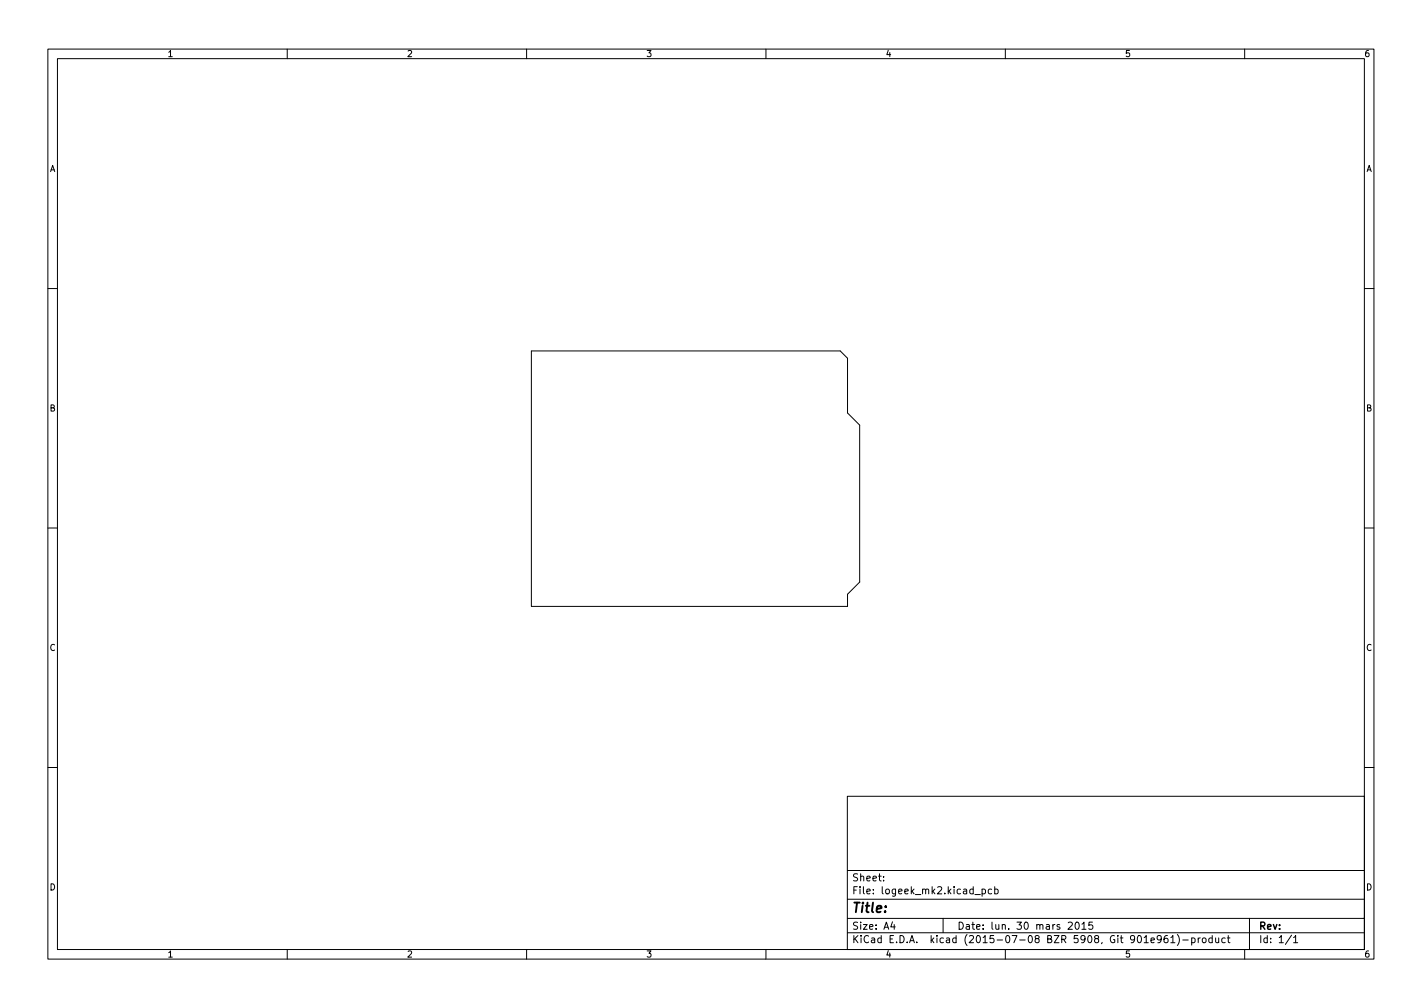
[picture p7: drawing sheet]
<svg xmlns="http://www.w3.org/2000/svg" width="297mm" height="210mm" viewBox="0 0 297 210" stroke-linecap="round" stroke-linejoin="round" font-family="sans-serif">
<defs><g id="words">
<text font-size="2.8" x="178" y="190.6">Title:</text>
<g font-size="2.1">
<text x="178" y="184">Sheet:</text>
<text x="178" y="186.7">File: logeek_mk2.kicad_pcb</text>
<text x="178" y="196.9">KiCad E.D.A. kicad (2015-07-08 BZR 5908, Git 901e961)-product</text>
<text x="178" y="194.1">Size: A4</text>
<text x="200" y="194.1">Date: lun. 30 mars 2015</text>
<text x="263" y="194.1">Rev:</text>
<text x="263" y="196.9">Id: 1/1</text>
</g>
<g font-size="1.8">
<text x="35" y="11.9">1</text>
<text x="85" y="11.9">2</text>
<text x="135" y="11.9">3</text>
<text x="185" y="11.9">4</text>
<text x="235" y="11.9">5</text>
<text x="285" y="11.9">6</text>
<text x="10.3" y="35.9">A</text>
<text x="285.3" y="35.9">A</text>
<text x="10.3" y="85.9">B</text>
<text x="285.3" y="85.9">B</text>
<text x="10.3" y="135.9">C</text>
<text x="285.3" y="135.9">C</text>
<text x="10.3" y="185.9">D</text>
<text x="285.3" y="185.9">D</text>
<text x="35" y="199.9">1</text>
<text x="85" y="199.9">2</text>
<text x="135" y="199.9">3</text>
<text x="185" y="199.9">4</text>
<text x="235" y="199.9">5</text>
<text x="285" y="199.9">6</text>
</g>
</g></defs>
<g fill="none" stroke="#000" stroke-width=".21">
<path d="M10 10.2h277v190.1h-277zM12 12.2h273v186.1h-273zM60 10.2v2M110 10.2v2M160 10.2v2M210 10.2v2M260 10.2v2M10 60.2h2M111 73.3h64.5l1.5 1.5v11.4l2.6 2.6v32.7l-2.6 2.6v2.5h-66zM285 60.2h2M10 110.2h2M285 110.2h2"/>
<path d="M10 160.2h2M177 166.3h108v32h-108zM285 160.2h2M60 198.3v2M110 198.3v2M160 198.3v2M177 194.8h108M177 191.8h108M177 187.8h108M177 181.8h108M184.6 183.8v.1M184.6 183v.1"/>
<path d="M186.4 192.5l-.3 1h.9M186.8 193v1M197 191.8v3M203.6 186.8h1.2M205.1 185.7l.5-.1 .3 .3-.2 .7h-.6M205.1 185.6v1.5M207.1 185.7l-.4-.1-.3 .3 .2 .7h.5M207.8 185.7l.4-.1 .3 .3-.1 .7h-.6M207.8 185.1v1.5M210 198.3v2M223.1 192.7l.6-.2 .3 .5-.9 1h.9M224.8 192.6l.1-.1a.8 .8 0 0 1 .6 .8 .8 .8 0 0 1-.6 .7 1 1 0 0 1-.1-1.4z"/>
<path d="M226 193l.4-.5v1.5M226 194h.9M228.2 192.5h-.7l-.1 .7 .2-.1 .5 .1 .2 .2-.1 .5-.2 .1-.6-.1M240.4 196.3l.7-.1v-.3l-.5-.1-.2 .2 .1 .8h.6M242.6 196l-.3 .3-.4-.1-.2-.2 .2-.6 .4-.1 .2 .2a.99 .99 0 0 1-.4 1.3h-.2M243.9 195.3l-.5 .1a1.01 1.01 0 0 0 0 1.4l.5-.1 .1-.5-.3-.3-.4 .1-.2 .2M244.6 195.8l.4-.5v1.5M244.6 196.8h.8M245.9 195.1a1.72 1.72 0 0 1 0 2.3M247.1 196.3h1.1M248.9 195.9l.5-.1 .2 .3-.1 .7h-.6M248.9 195.8v1.5"/>
<path d="M250.3 195.8v1M250.7 195.8l-.4 .3M251.3 195.9l.3-.1 .3 .3v.4l-.3 .3h-.3l-.2-.3zM253.2 195.9l-.4-.1-.3 .3 .1 .7h.6M253.2 195.3v1.5M253.9 195.8l.1 1h.4l.2-.1M254.6 195.8v1M255.9 195.9l-.4-.1-.3 .3 .2 .7h.5M256.4 195.8h.5M256.6 195.3v1.3l.3 .2M260 198.3v2M261 191.8v6.5"/>
<path d="M269.8 195.3l-1.3 1.9M270.2 195.8l.4-.5v1.5M270.2 196.8h.9"/>
</g>
<use href="#words"/>
</svg>
